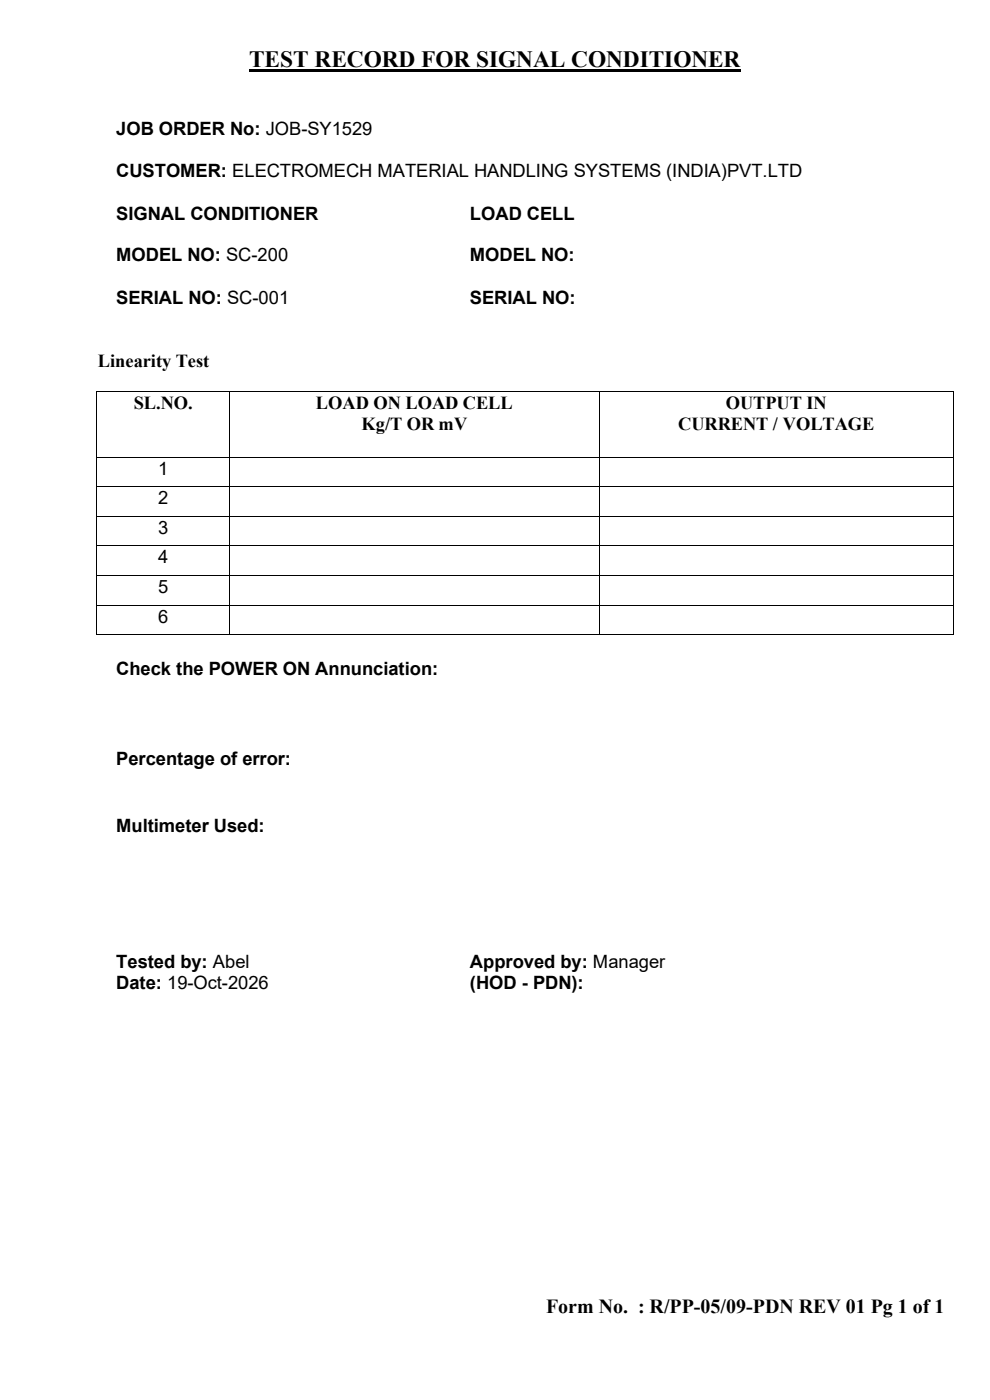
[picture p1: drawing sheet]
<svg xmlns="http://www.w3.org/2000/svg" width="210mm" height="297mm" viewBox="0 0 210 297" stroke-linecap="round" stroke-linejoin="round" font-family="sans-serif">
<defs><g id="words">
<text font-size="5" x="52.8" y="14.3">TEST RECORD FOR SIGNAL CONDITIONER</text>
<text font-size="4.2" x="115.8" y="278.5">Form No. : R/PP-05/09-PDN REV 01 Pg 1 of 1</text>
<g font-size="3.9">
<text x="24.6" y="28.7">JOB ORDER No: JOB-SY1529</text>
<text x="24.6" y="37.6">CUSTOMER: ELECTROMECH MATERIAL HANDLING SYSTEMS (INDIA)PVT.LTD</text>
<text x="24.6" y="46.6">SIGNAL CONDITIONER</text>
<text x="99.7" y="46.6">LOAD CELL</text>
<text x="24.6" y="55.5">MODEL NO: SC-200</text>
<text x="99.7" y="55.5">MODEL NO:</text>
<text x="24.6" y="64.4">SERIAL NO: SC-001</text>
<text x="99.7" y="64.4">SERIAL NO:</text>
<text x="20.8" y="77.8">Linearity Test</text>
<text x="28.4" y="86.9">SL.NO.</text>
<text x="67" y="86.9">LOAD ON LOAD CELL</text>
<text x="153.9" y="86.9">OUTPUT IN</text>
<text x="76.7" y="91.3">Kg/T OR mV</text>
<text x="143.9" y="91.3">CURRENT / VOLTAGE</text>
<text x="33.5" y="100.8">1</text>
<text x="33.5" y="107">2</text>
<text x="33.5" y="113.3">3</text>
<text x="33.5" y="119.5">4</text>
<text x="33.5" y="125.8">5</text>
<text x="33.5" y="132.1">6</text>
<text x="24.6" y="143.2">Check the POWER ON Annunciation:</text>
<text x="24.6" y="162.3">Percentage of error:</text>
<text x="24.6" y="176.5">Multimeter Used:</text>
<text x="24.6" y="205.3">Tested by: Abel</text>
<text x="24.6" y="209.8">Date: 19-Oct-2026</text>
<text x="99.7" y="205.3">Approved by: Manager</text>
<text x="99.7" y="209.8">(HOD - PDN):</text>
</g>
</g></defs>
<g fill="#000">
<path d="M52.8 14.8h104.4v.5h-104.4z" fill-rule="evenodd"/>
<path d="M20.5 83.1h.2v.1h-.2z" fill-rule="evenodd"/>
<path d="M20.5 83.1h.2v.1h-.2z" fill-rule="evenodd"/>
<path d="M20.5 96.9h.2v.2h-.2z" fill-rule="evenodd"/>
<path d="M48.6 83.1h.2v.1h-.2z" fill-rule="evenodd"/>
<path d="M48.6 96.9h.2v.2h-.2z" fill-rule="evenodd"/>
<path d="M127.1 83.1h.1v.1h-.1z" fill-rule="evenodd"/>
<path d="M127.1 96.9h.1v.2h-.1z" fill-rule="evenodd"/>
<path d="M202.1 83.1h.2v.1h-.2z" fill-rule="evenodd"/>
<path d="M202.1 83.1h.2v.1h-.2z" fill-rule="evenodd"/>
<path d="M202.1 96.9h.2v.2h-.2z" fill-rule="evenodd"/>
<path d="M20.5 103.2h.2v.2h-.2z" fill-rule="evenodd"/>
<path d="M20.5 109.4h.2v.2h-.2z" fill-rule="evenodd"/>
<path d="M20.5 115.7h.2v.2h-.2z" fill-rule="evenodd"/>
<path d="M48.6 103.2h.2v.2h-.2z" fill-rule="evenodd"/>
<path d="M48.6 109.4h.2v.2h-.2z" fill-rule="evenodd"/>
<path d="M48.6 115.7h.2v.2h-.2z" fill-rule="evenodd"/>
<path d="M127.1 103.2h.1v.2h-.1z" fill-rule="evenodd"/>
<path d="M127.1 109.4h.1v.2h-.1z" fill-rule="evenodd"/>
<path d="M127.1 115.7h.1v.2h-.1z" fill-rule="evenodd"/>
<path d="M202.1 103.2h.2v.2h-.2z" fill-rule="evenodd"/>
<path d="M202.1 109.4h.2v.2h-.2z" fill-rule="evenodd"/>
<path d="M202.1 115.7h.2v.2h-.2z" fill-rule="evenodd"/>
<path d="M20.5 122h.2v.2h-.2z" fill-rule="evenodd"/>
<path d="M20.5 128.3h.2v.2h-.2z" fill-rule="evenodd"/>
<path d="M20.5 134.6h.2v.1h-.2z" fill-rule="evenodd"/>
<path d="M20.5 134.6h.2v.1h-.2z" fill-rule="evenodd"/>
<path d="M48.6 122h.2v.2h-.2z" fill-rule="evenodd"/>
<path d="M48.6 128.3h.2v.2h-.2z" fill-rule="evenodd"/>
<path d="M48.6 134.6h.2v.1h-.2z" fill-rule="evenodd"/>
<path d="M127.1 122h.1v.2h-.1z" fill-rule="evenodd"/>
<path d="M127.1 128.3h.1v.2h-.1z" fill-rule="evenodd"/>
<path d="M127.1 134.6h.1v.1h-.1z" fill-rule="evenodd"/>
<path d="M202.1 122h.2v.2h-.2z" fill-rule="evenodd"/>
<path d="M202.1 128.3h.2v.2h-.2z" fill-rule="evenodd"/>
<path d="M202.1 134.6h.2v.1h-.2z" fill-rule="evenodd"/>
<path d="M202.1 134.6h.2v.1h-.2z" fill-rule="evenodd"/>
</g>
<g fill="none" stroke="#000" stroke-width=".21">
<path d="M20.6 83.2v13.7M20.6 97.1v6.1M20.7 83.1h27.9M20.7 97h27.9M48.7 83.2v13.7M48.7 97.1v6.1M48.8 83.1h78.3M48.8 97h78.3M127.2 83.2v13.7M127.2 97.1v6.1M127.2 83.1h74.9M127.2 97h74.9"/>
<path d="M202.2 83.2v13.7M202.2 97.1v6.1M20.6 103.4v6M20.6 109.6v6.1M20.6 115.9v6.1M20.7 103.3h27.9M20.7 109.5h27.9M20.7 115.8h27.9M48.7 103.4v6M48.7 109.6v6.1M48.7 115.9v6.1M48.8 103.3h78.3"/>
<path d="M48.8 109.5h78.3M48.8 115.8h78.3M127.2 103.4v6M127.2 109.6v6.1M127.2 115.9v6.1M127.2 103.3h74.9M127.2 109.5h74.9M127.2 115.8h74.9M202.2 103.4v6M202.2 109.6v6.1M202.2 115.9v6.1M20.6 122.2v6.1"/>
<path d="M20.6 128.5v6.1M20.7 122.1h27.9M20.7 128.4h27.9M20.7 134.6h27.9M48.7 122.2v6.1M48.7 128.5v6.1M48.8 122.1h78.3M48.8 128.4h78.3M48.8 134.6h78.3M127.2 122.2v6.1M127.2 128.5v6.1M127.2 122.1h74.9"/>
<path d="M127.2 128.4h74.9M127.2 134.6h74.9M202.2 122.2v6.1M202.2 128.5v6.1"/>
</g>
<use href="#words"/>
</svg>
